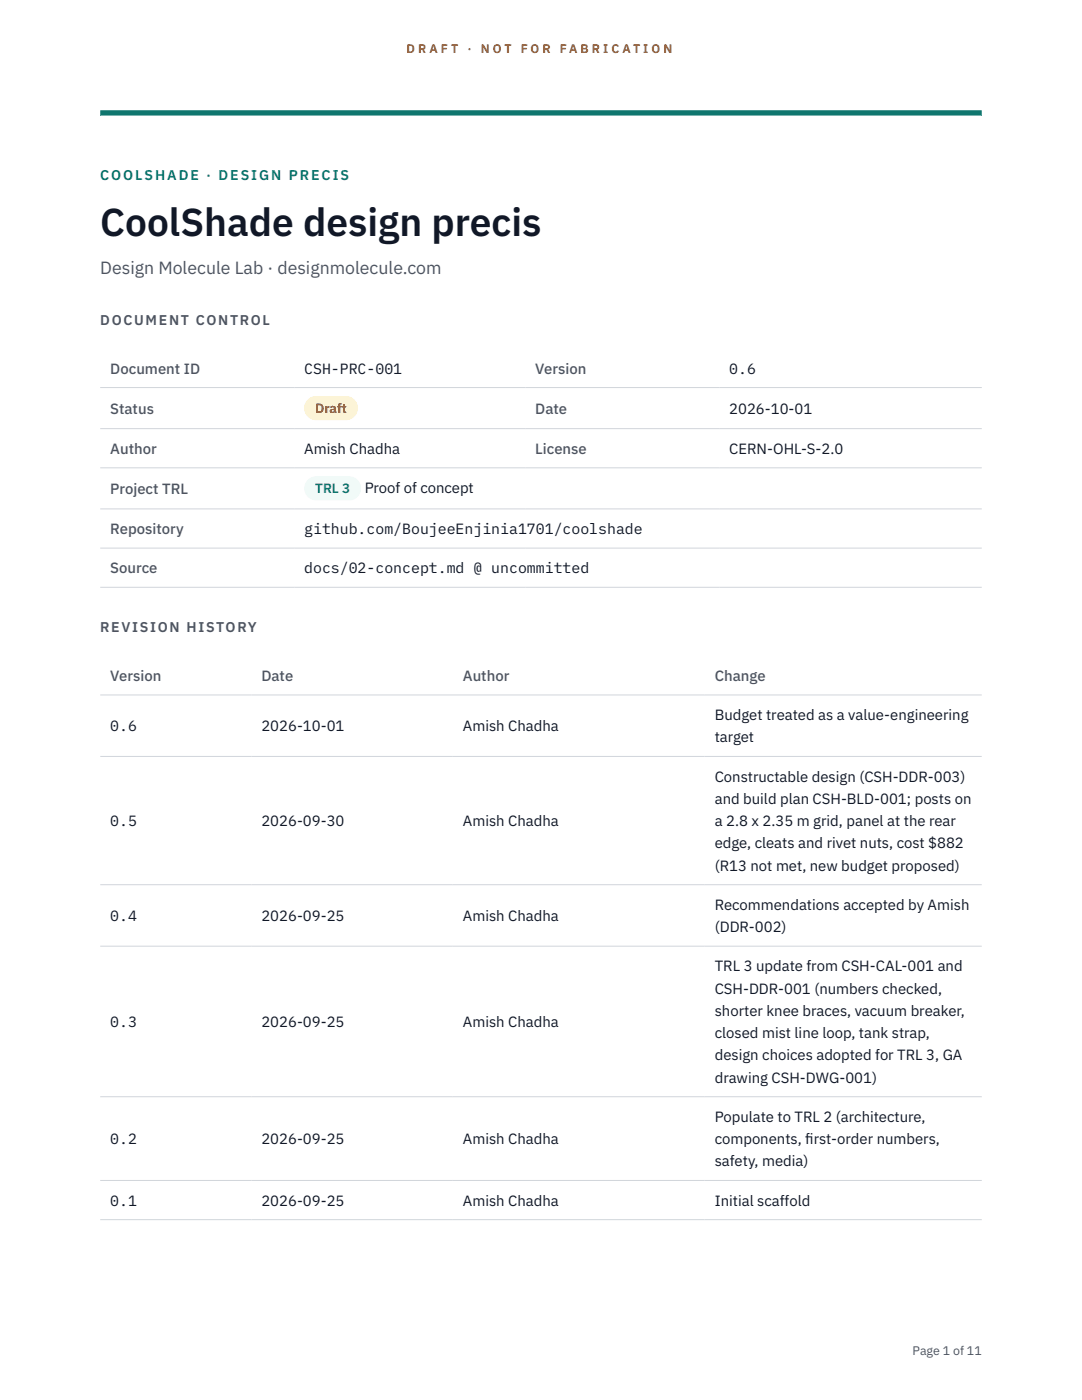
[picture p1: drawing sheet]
<svg xmlns="http://www.w3.org/2000/svg" width="216mm" height="279mm" viewBox="0 0 216 279" stroke-linecap="round" stroke-linejoin="round" font-family="sans-serif">
<defs><g id="words">
<text font-size="7.8" fill="#111827" x="20" y="47.1">CoolShade design precis</text>
<text font-size="3.5" fill="#4b5563" x="20" y="54.6">Design Molecule Lab · designmolecule.com</text>
<g font-size="3" fill="#4b5563">
<text x="22" y="74.5">Document ID</text>
<text x="106.8" y="74.5">Version</text>
<text x="22" y="82.6">Status</text>
<text x="106.8" y="82.6">Date</text>
<text x="22" y="90.6">Author</text>
<text x="106.8" y="90.6">License</text>
<text x="22" y="98.6">Project TRL</text>
<text x="22" y="106.6">Repository</text>
<text x="22" y="114.4">Source</text>
<text x="22" y="135.9">Version</text>
<text x="52.2" y="135.9">Date</text>
<text x="92.4" y="135.9">Author</text>
<text x="142.6" y="135.9">Change</text>
</g>
<g font-size="3" fill="#111827">
<text x="60.7" y="74.5">CSH-PRC-001</text>
<text x="145.5" y="74.5">0.6</text>
<text x="145.5" y="82.6">2026-10-01</text>
<text x="60.7" y="90.6">Amish Chadha</text>
<text x="145.5" y="90.6">CERN-OHL-S-2.0</text>
<text x="72.8" y="98.5">Proof of concept</text>
<text x="60.7" y="106.6">github.com/BoujeeEnjinia1701/coolshade</text>
<text x="60.7" y="114.4">docs/02-concept.md @ uncommitted</text>
<text x="142.6" y="143.7">Budget treated as a value-engineering</text>
<text x="22" y="145.9">0.6</text>
<text x="52.2" y="145.9">2026-10-01</text>
<text x="92.4" y="145.9">Amish Chadha</text>
<text x="142.6" y="148.2">target</text>
<text x="142.6" y="156">Constructable design (CSH-DDR-003)</text>
<text x="142.6" y="160.4">and build plan CSH-BLD-001; posts on</text>
<text x="22" y="164.9">0.5</text>
<text x="52.2" y="164.9">2026-09-30</text>
<text x="92.4" y="164.9">Amish Chadha</text>
<text x="142.6" y="164.9">a 2.8 x 2.35 m grid, panel at the rear</text>
<text x="142.6" y="169.3">edge, cleats and rivet nuts, cost $882</text>
<text x="142.6" y="173.8">(R13 not met, new budget proposed)</text>
<text x="22" y="183.8">0.4</text>
<text x="52.2" y="183.8">2026-09-25</text>
<text x="92.4" y="183.8">Amish Chadha</text>
<text x="142.6" y="181.6">Recommendations accepted by Amish</text>
<text x="142.6" y="186">(DDR-002)</text>
<text x="142.6" y="193.9">TRL 3 update from CSH-CAL-001 and</text>
<text x="142.6" y="198.3">CSH-DDR-001 (numbers checked,</text>
<text x="142.6" y="202.7">shorter knee braces, vacuum breaker,</text>
<text x="22" y="205">0.3</text>
<text x="52.2" y="205">2026-09-25</text>
<text x="92.4" y="205">Amish Chadha</text>
<text x="142.6" y="207.2">closed mist line loop, tank strap,</text>
<text x="142.6" y="211.6">design choices adopted for TRL 3, GA</text>
<text x="142.6" y="216.1">drawing CSH-DWG-001)</text>
<text x="142.6" y="223.9">Populate to TRL 2 (architecture,</text>
<text x="22" y="228.3">0.2</text>
<text x="52.2" y="228.3">2026-09-25</text>
<text x="92.4" y="228.3">Amish Chadha</text>
<text x="142.6" y="228.3">components, f</text>
<text x="142.6" y="232.8">safety, media)</text>
<text x="160.7" y="228.3">irst-order numbers,</text>
<text x="22" y="240.6">0.1</text>
<text x="52.2" y="240.6">2026-09-25</text>
<text x="92.4" y="240.6">Amish Chadha</text>
<text x="142.6" y="240.6">Initial scaffold</text>
</g>
<text font-size="2.8" fill="#0f766e" x="20" y="36">COOLSHADE · DESIGN PRECIS</text>
<g font-size="2.8" fill="#4b5563">
<text x="20" y="64.8">DOCUMENT CONTROL</text>
<text x="20" y="126.2">REVISION HISTORY</text>
</g>
<text font-size="2.7" fill="#92400e" x="62.9" y="82.5">Draft</text>
<text font-size="2.7" fill="#0f766e" x="62.9" y="98.5">TRL 3</text>
<g font-size="2.5" fill="#b45309">
<text x="81.1" y="10.5">D R A F T</text>
<text x="93.3" y="10.5">·</text>
<text x="95.9" y="10.5">N O T</text>
<text x="103.9" y="10.5">F O R</text>
<text x="111.7" y="10.5">F A B R I C A T I O N</text>
</g>
<text font-size="2.5" fill="#4b5563" x="182.1" y="270.3">Page 1 of 11</text>
</g></defs>
<path d="M20 23.1h175.9zM20 22h175.9v1.1h-175.9z" fill-rule="evenodd" fill="#0f766e"/>
<g fill="none" stroke="#d1d5db" stroke-width=".2">
<path d="M20 77.3h175.9M20 85.5h175.9M20 93.4h175.9M20 101.6h175.9M20 109.4h175.9M20 117.2h175.9M20 138.7h175.9M20 151h175.9M20 176.6h175.9M20 188.8h175.9M20 218.9h175.9M20 235.6h175.9"/>
<path d="M20 243.4h175.9"/>
</g>
<path d="M60.7 79h10.7v4.9h-10.7z" fill="#fef3c7"/>
<path d="M60.7 95.1h11.4v4.8h-11.4z" fill="#f0fdfa"/>
<use href="#words"/>
</svg>
